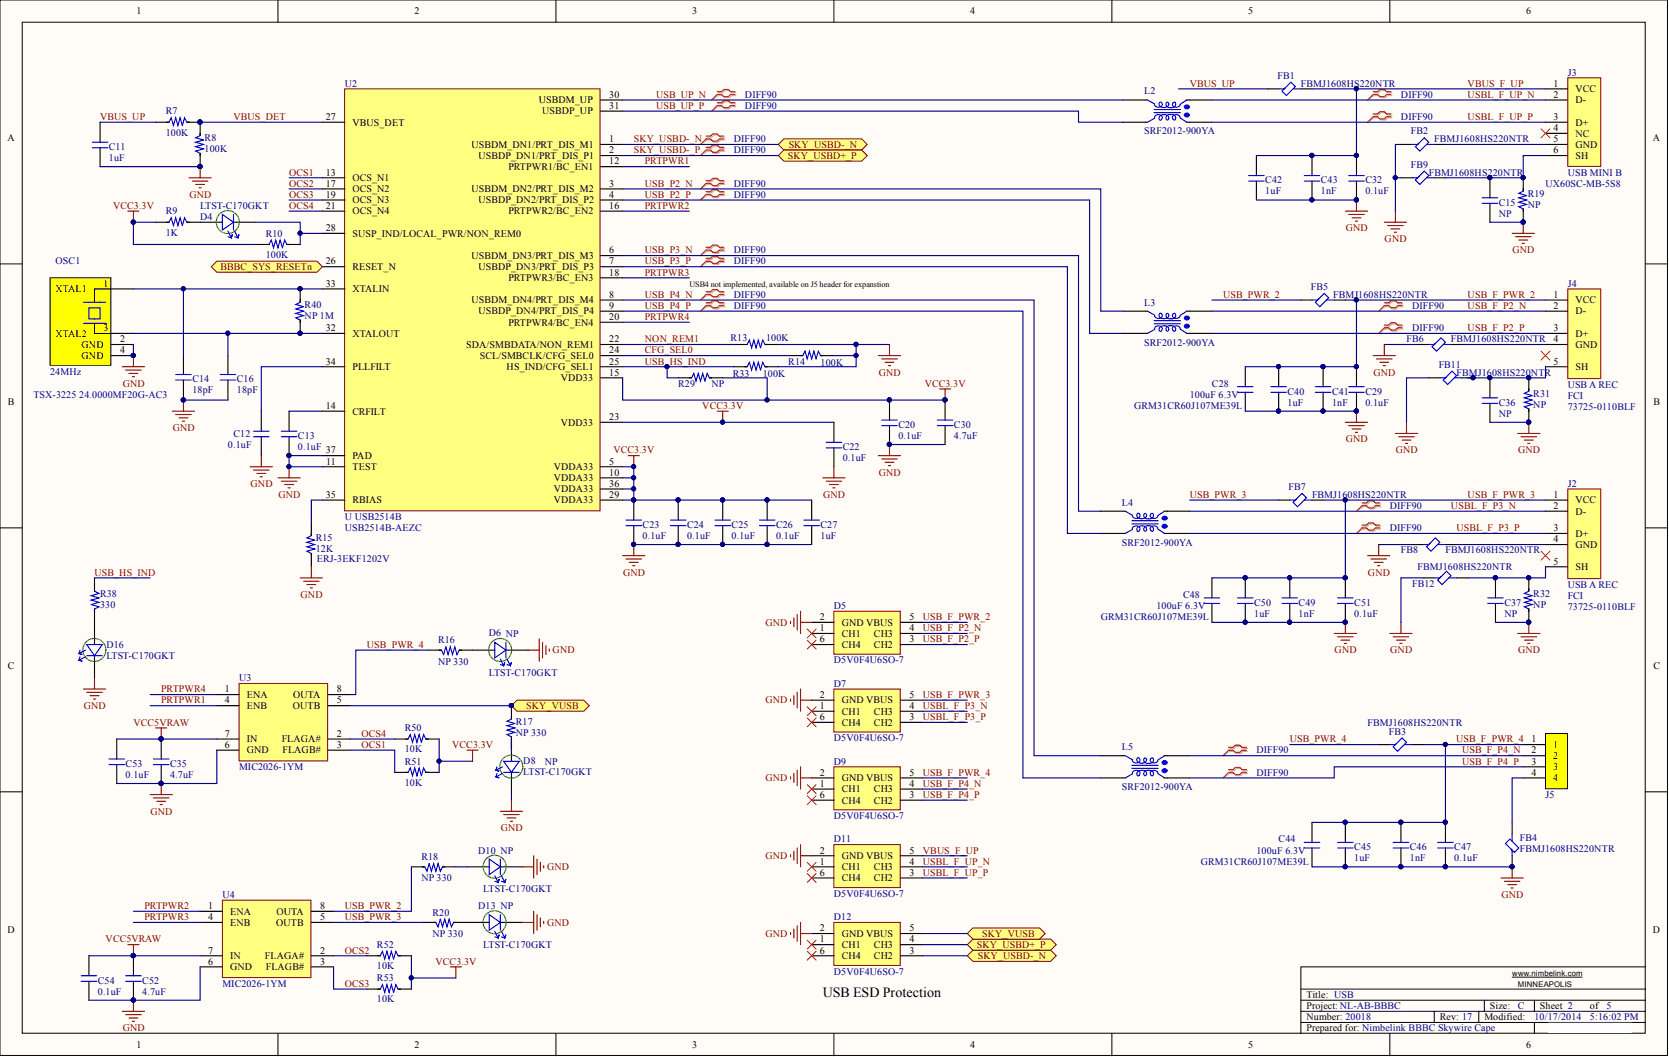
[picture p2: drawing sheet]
<svg xmlns="http://www.w3.org/2000/svg" width="381mm" height="241mm" viewBox="0 0 381 241" stroke-linecap="round" stroke-linejoin="round" font-family="sans-serif">
<defs><g id="words">
<text font-size="3.2" x="187.8" y="227.7">USB ESD Protection</text>
<g font-size="2.3">
<text x="31.1" y="3.3">1</text>
<text x="94.6" y="3.3">2</text>
<text x="158" y="3.3">3</text>
<text x="221.5" y="3.3">4</text>
<text x="285" y="3.3">5</text>
<text x="348.4" y="3.3">6</text>
<text x="123" y="23.6">USBDM_UP</text>
<text x="139.1" y="22.3">30</text>
<text x="354.7" y="19.8">1</text>
<text x="354.7" y="22.3">2</text>
<text x="359.7" y="21.1">VCC</text>
<text x="359.7" y="23.6">D-</text>
<text x="74.4" y="27.4">27</text>
<text x="80.5" y="28.7">VBUS_DET</text>
<text x="123.8" y="26.1">USBDP_UP</text>
<text x="139.1" y="24.9">31</text>
<text x="354.7" y="27.4">3</text>
<text x="354.7" y="29.9">4</text>
<text x="359.7" y="28.7">D+</text>
<text x="1.7" y="32.1">A</text>
<text x="107.6" y="33.7">USBDM_DN1/PRT_DIS_M1</text>
<text x="139.1" y="32.5">1</text>
<text x="139.1" y="35">2</text>
<text x="354.7" y="32.5">5</text>
<text x="354.7" y="35">6</text>
<text x="359.7" y="33.7">GND</text>
<text x="359.7" y="31.2">NC</text>
<text x="377.3" y="32.1">A</text>
<text x="74.4" y="40.1">13</text>
<text x="80.5" y="41.3">OCS_N1</text>
<text x="109.2" y="36.3">USBDP_DN1/PRT_DIS_P1</text>
<text x="116.1" y="38.8">PRTPWR1/BC_EN1</text>
<text x="139.1" y="37.5">12</text>
<text x="359.7" y="36.3">SH</text>
<text x="74.4" y="45.2">19</text>
<text x="74.4" y="47.7">21</text>
<text x="74.4" y="42.6">17</text>
<text x="80.5" y="46.4">OCS_N3</text>
<text x="80.5" y="43.9">OCS_N2</text>
<text x="107.6" y="43.9">USBDM_DN2/PRT_DIS_M2</text>
<text x="109.2" y="46.4">USBDP_DN2/PRT_DIS_P2</text>
<text x="139.1" y="42.6">3</text>
<text x="139.1" y="45.2">4</text>
<text x="139.1" y="47.7">16</text>
<text x="74.4" y="52.8">28</text>
<text x="80.5" y="49">OCS_N4</text>
<text x="116.1" y="49">PRTPWR2/BC_EN2</text>
<text x="80.5" y="54">SUSP_IND/LOCAL_PWR/NON_REM0</text>
<text x="107.6" y="59.1">USBDM_DN3/PRT_DIS_M3</text>
<text x="139.1" y="57.8">6</text>
<text x="23.6" y="65.5">1</text>
<text x="74.4" y="60.4">26</text>
<text x="74.4" y="65.5">33</text>
<text x="80.5" y="61.6">RESET_N</text>
<text x="109.2" y="61.6">USBDP_DN3/PRT_DIS_P3</text>
<text x="116.1" y="64.2">PRTPWR3/BC_EN3</text>
<text x="139.1" y="60.4">7</text>
<text x="139.1" y="62.9">18</text>
<text x="12.7" y="66.7">XTAL1</text>
<text x="80.5" y="66.7">XTALIN</text>
<text x="107.6" y="69.3">USBDM_DN4/PRT_DIS_M4</text>
<text x="109.2" y="71.8">USBDP_DN4/PRT_DIS_P4</text>
<text x="139.1" y="70.5">9</text>
<text x="139.1" y="68">8</text>
<text x="354.7" y="68">1</text>
<text x="354.7" y="70.5">2</text>
<text x="359.7" y="69.3">VCC</text>
<text x="359.7" y="71.8">D-</text>
<text x="12.7" y="76.9">XTAL2</text>
<text x="23.6" y="75.6">3</text>
<text x="74.4" y="75.6">32</text>
<text x="80.5" y="76.9">XTALOUT</text>
<text x="116.1" y="74.3">PRTPWR4/BC_EN4</text>
<text x="139.1" y="73.1">20</text>
<text x="354.7" y="75.6">3</text>
<text x="359.7" y="76.9">D+</text>
<text x="18.6" y="79.4">GND</text>
<text x="18.6" y="81.9">GND</text>
<text x="27.4" y="78.1">2</text>
<text x="27.4" y="80.7">4</text>
<text x="74.4" y="83.2">34</text>
<text x="106.4" y="79.4">SDA/SMBDATA/NON_REM1</text>
<text x="109.6" y="81.9">SCL/SMBCLK/CFG_SEL0</text>
<text x="139.1" y="78.1">22</text>
<text x="139.1" y="80.7">24</text>
<text x="139.1" y="83.2">25</text>
<text x="354.7" y="78.1">4</text>
<text x="354.7" y="83.2">5</text>
<text x="359.7" y="79.4">GND</text>
<text x="80.5" y="84.5">PLLFILT</text>
<text x="115.7" y="84.5">HS_IND/CFG_SEL1</text>
<text x="128" y="87">VDD33</text>
<text x="139.1" y="85.7">15</text>
<text x="359.7" y="84.5">SH</text>
<text x="1.8" y="92.4">B</text>
<text x="74.4" y="93.4">14</text>
<text x="80.5" y="94.6">CRFILT</text>
<text x="139.1" y="95.9">23</text>
<text x="377.4" y="92.4">B</text>
<text x="128" y="97.2">VDD33</text>
<text x="74.4" y="103.5">37</text>
<text x="74.5" y="106">11</text>
<text x="80.5" y="107.3">TEST</text>
<text x="80.5" y="104.8">PAD</text>
<text x="126.4" y="107.3">VDDA33</text>
<text x="139.1" y="106">5</text>
<text x="74.4" y="113.7">35</text>
<text x="126.4" y="112.4">VDDA33</text>
<text x="126.4" y="109.9">VDDA33</text>
<text x="139.1" y="113.7">29</text>
<text x="139.1" y="111.1">36</text>
<text x="139.1" y="108.6">10</text>
<text x="354.7" y="113.7">1</text>
<text x="80.5" y="114.9">RBIAS</text>
<text x="126.4" y="114.9">VDDA33</text>
<text x="354.7" y="116.2">2</text>
<text x="359.7" y="114.9">VCC</text>
<text x="359.7" y="117.5">D-</text>
<text x="354.7" y="121.3">3</text>
<text x="354.7" y="123.8">4</text>
<text x="359.7" y="122.5">D+</text>
<text x="359.7" y="125.1">GND</text>
<text x="354.7" y="128.9">5</text>
<text x="359.7" y="130.1">SH</text>
<text x="187.1" y="141.6">2</text>
<text x="192.1" y="142.8">GND VBUS</text>
<text x="207.6" y="141.6">5</text>
<text x="187.1" y="144.1">1</text>
<text x="187.1" y="146.6">6</text>
<text x="192.1" y="145.4">CH1</text>
<text x="192.1" y="147.9">CH4</text>
<text x="199.5" y="145.4">CH3</text>
<text x="199.5" y="147.9">CH2</text>
<text x="207.6" y="144.1">4</text>
<text x="207.6" y="146.6">3</text>
<text x="1.8" y="152.6">C</text>
<text x="377.4" y="152.6">C</text>
<text x="51.4" y="158.1">1</text>
<text x="51.4" y="160.6">4</text>
<text x="56.3" y="159.3">ENA</text>
<text x="56.3" y="161.9">ENB</text>
<text x="66.8" y="161.9">OUTB</text>
<text x="66.9" y="159.3">OUTA</text>
<text x="76.9" y="158.1">8</text>
<text x="76.9" y="160.6">5</text>
<text x="187.1" y="159.3">2</text>
<text x="187.1" y="161.9">1</text>
<text x="192.1" y="160.6">GND VBUS</text>
<text x="207.6" y="159.3">5</text>
<text x="207.6" y="161.9">4</text>
<text x="187.1" y="164.4">6</text>
<text x="192.1" y="163.1">CH1</text>
<text x="192.1" y="165.7">CH4</text>
<text x="199.5" y="163.1">CH3</text>
<text x="199.5" y="165.7">CH2</text>
<text x="207.6" y="164.4">3</text>
<text x="51.4" y="168.2">7</text>
<text x="51.4" y="170.7">6</text>
<text x="56.3" y="169.5">IN</text>
<text x="56.3" y="172">GND</text>
<text x="64.3" y="169.5">FLAGA#</text>
<text x="64.5" y="172">FLAGB#</text>
<text x="76.9" y="168.2">2</text>
<text x="76.9" y="170.7">3</text>
<text x="349.6" y="169.5">1</text>
<text x="349.6" y="172">2</text>
<text x="354.6" y="170.7">1</text>
<text x="354.6" y="173.3">2</text>
<text x="187.1" y="177.1">2</text>
<text x="187.1" y="179.6">1</text>
<text x="192.1" y="178.4">GND VBUS</text>
<text x="207.6" y="177.1">5</text>
<text x="207.6" y="179.6">4</text>
<text x="349.6" y="174.5">3</text>
<text x="349.6" y="177.1">4</text>
<text x="354.6" y="175.8">3</text>
<text x="354.6" y="178.4">4</text>
<text x="187.1" y="182.2">6</text>
<text x="192.1" y="180.9">CH1</text>
<text x="192.1" y="183.4">CH4</text>
<text x="199.5" y="180.9">CH3</text>
<text x="199.5" y="183.4">CH2</text>
<text x="207.6" y="182.2">3</text>
<text x="187.1" y="194.8">2</text>
<text x="187.1" y="197.4">1</text>
<text x="192.1" y="196.1">GND VBUS</text>
<text x="207.6" y="194.8">5</text>
<text x="207.6" y="197.4">4</text>
<text x="187.1" y="199.9">6</text>
<text x="192.1" y="198.7">CH1</text>
<text x="192.1" y="201.2">CH4</text>
<text x="199.5" y="198.7">CH3</text>
<text x="199.5" y="201.2">CH2</text>
<text x="207.6" y="199.9">3</text>
<text x="47.5" y="207.5">1</text>
<text x="52.5" y="208.8">ENA</text>
<text x="63.1" y="208.8">OUTA</text>
<text x="73.1" y="207.5">8</text>
<text x="1.7" y="212.9">D</text>
<text x="47.5" y="210.1">4</text>
<text x="52.5" y="211.3">ENB</text>
<text x="63" y="211.3">OUTB</text>
<text x="73.1" y="210.1">5</text>
<text x="187.1" y="212.6">2</text>
<text x="187.1" y="215.1">1</text>
<text x="192.1" y="213.9">GND VBUS</text>
<text x="207.6" y="212.6">5</text>
<text x="207.6" y="215.1">4</text>
<text x="377.3" y="212.9">D</text>
<text x="47.5" y="217.7">7</text>
<text x="47.5" y="220.2">6</text>
<text x="52.5" y="218.9">IN</text>
<text x="52.5" y="221.5">GND</text>
<text x="60.5" y="218.9">FLAGA#</text>
<text x="60.7" y="221.5">FLAGB#</text>
<text x="73.1" y="217.7">2</text>
<text x="73.1" y="220.2">3</text>
<text x="187.1" y="217.7">6</text>
<text x="192.1" y="216.4">CH1</text>
<text x="192.1" y="218.9">CH4</text>
<text x="199.5" y="216.4">CH3</text>
<text x="199.5" y="218.9">CH2</text>
<text x="207.6" y="217.7">3</text>
<text x="298.2" y="227.8">Title: USB</text>
<text x="298.2" y="232.9">Number: 20018</text>
<text x="298.2" y="230.4">Project: NL-AB-BBBC</text>
<text x="328.7" y="232.9">Rev: 17</text>
<text x="338.8" y="232.9">Modified:</text>
<text x="340.1" y="230.4">Size:</text>
<text x="351.5" y="230.4">Sheet 2</text>
<text x="363" y="230.4">of</text>
<text x="31.1" y="239.2">1</text>
<text x="94.6" y="239.2">2</text>
<text x="158" y="239.2">3</text>
<text x="221.5" y="239.2">4</text>
<text x="285" y="239.2">5</text>
<text x="298.2" y="235.4">Prepared for: Nimbelink BBBC Skywire Cape</text>
<text x="348.4" y="239.2">6</text>
</g>
<g font-size="2.3" fill="#000080">
<text x="357.9" y="17.2">J3</text>
<text x="78.7" y="19.8">U2</text>
<text x="170.1" y="22.3">DIFF90</text>
<text x="261.2" y="21.6">L2</text>
<text x="291.6" y="18">FB1</text>
<text x="297" y="19.8">FBMJ1608HS220NTR</text>
<text x="319.8" y="22.3">DIFF90</text>
<text x="37.8" y="26.1">R7</text>
<text x="170.1" y="24.9">DIFF90</text>
<text x="319.8" y="27.4">DIFF90</text>
<text x="24.9" y="34.2">C11</text>
<text x="37.8" y="30.9">100K</text>
<text x="46.7" y="32.2">R8</text>
<text x="46.7" y="34.8">100K</text>
<text x="167.5" y="32.5">DIFF90</text>
<text x="167.5" y="35">DIFF90</text>
<text x="261.2" y="30.7">SRF2012-900YA</text>
<text x="322.1" y="30.7">FB2</text>
<text x="327.4" y="32.5">FBMJ1608HS220NTR</text>
<text x="24.9" y="36.8">1uF</text>
<text x="288.8" y="41.9">C42</text>
<text x="301.5" y="41.9">C43</text>
<text x="311.7" y="41.9">C32</text>
<text x="322.1" y="38.3">FB9</text>
<text x="326.2" y="40.1">FBMJ1608HS220NTR</text>
<text x="357.9" y="40.1">USB MINI B</text>
<text x="45.7" y="47.7">LTST-C170GKT</text>
<text x="167.5" y="42.6">DIFF90</text>
<text x="167.5" y="45.2">DIFF90</text>
<text x="288.8" y="44.4">1uF</text>
<text x="301.5" y="44.4">1nF</text>
<text x="311.7" y="44.4">0.1uF</text>
<text x="342.1" y="46.9">C15</text>
<text x="348.7" y="44.9">R19</text>
<text x="348.7" y="47.4">NP</text>
<text x="352.8" y="42.6">UX60SC-MB-5S8</text>
<text x="37.8" y="49">R9</text>
<text x="37.8" y="53.8">1K</text>
<text x="45.7" y="50.2">D4</text>
<text x="342.1" y="49.5">NP</text>
<text x="60.7" y="54">R10</text>
<text x="60.7" y="58.9">100K</text>
<text x="167.5" y="57.8">DIFF90</text>
<text x="12.7" y="60.4">OSC1</text>
<text x="167.5" y="60.4">DIFF90</text>
<text x="357.9" y="65.5">J4</text>
<text x="69.5" y="70.3">R40</text>
<text x="167.5" y="68">DIFF90</text>
<text x="167.5" y="70.5">DIFF90</text>
<text x="261.2" y="69.8">L3</text>
<text x="299.3" y="66.2">FB5</text>
<text x="304.3" y="68">FBMJ1608HS220NTR</text>
<text x="322.3" y="70.5">DIFF90</text>
<text x="69.5" y="72.8">NP 1M</text>
<text x="166.8" y="77.9">R13</text>
<text x="174.9" y="77.9">100K</text>
<text x="322.3" y="75.6">DIFF90</text>
<text x="180" y="83.2">R14</text>
<text x="187.3" y="83.5">100K</text>
<text x="261.2" y="78.9">SRF2012-900YA</text>
<text x="321.1" y="78.1">FB6</text>
<text x="328.4" y="84">FB11</text>
<text x="331.2" y="78.1">FBMJ1608HS220NTR</text>
<text x="11.4" y="85.5">24MHz</text>
<text x="43.9" y="87.3">C14</text>
<text x="43.9" y="89.8">18pF</text>
<text x="54.1" y="87.3">C16</text>
<text x="54.1" y="89.8">18pF</text>
<text x="154.8" y="88.3">R29</text>
<text x="162.4" y="88.3">NP</text>
<text x="167.3" y="86">R33</text>
<text x="174.1" y="86">100K</text>
<text x="276.7" y="88.3">C28</text>
<text x="332.5" y="85.7">FBMJ1608HS220NTR</text>
<text x="357.9" y="88.5">USB A REC</text>
<text x="7.6" y="90.8">TSX-3225</text>
<text x="18.1" y="90.8">24.0000MF20G-AC3</text>
<text x="258.9" y="93.4">GRM31CR60J107ME39L</text>
<text x="271.6" y="90.8">100uF 6.3V</text>
<text x="293.9" y="90.1">C40</text>
<text x="293.9" y="92.6">1uF</text>
<text x="304.1" y="90.1">C41</text>
<text x="304.1" y="92.6">1nF</text>
<text x="311.7" y="90.1">C29</text>
<text x="311.7" y="92.6">0.1uF</text>
<text x="342.1" y="92.6">C36</text>
<text x="342.1" y="95.1">NP</text>
<text x="350" y="90.6">R31</text>
<text x="350" y="93.1">NP</text>
<text x="357.9" y="91.1">FCI</text>
<text x="357.9" y="93.6">73725-0110BLF</text>
<text x="53.3" y="99.7">C12</text>
<text x="68" y="100.2">C13</text>
<text x="205.1" y="97.7">C20</text>
<text x="205.1" y="100.2">0.1uF</text>
<text x="217.8" y="97.7">C30</text>
<text x="217.8" y="100.2">4.7uF</text>
<text x="52" y="102.2">0.1uF</text>
<text x="68" y="102.7">0.1uF</text>
<text x="192.4" y="102.7">C22</text>
<text x="192.4" y="105.3">0.1uF</text>
<text x="294.2" y="111.9">FB7</text>
<text x="299.5" y="113.7">FBMJ1608HS220NTR</text>
<text x="357.9" y="111.1">J2</text>
<text x="78.7" y="118.7">U USB2514B</text>
<text x="256.1" y="115.4">L4</text>
<text x="317.3" y="116.2">DIFF90</text>
<text x="72.1" y="123.6">R15</text>
<text x="78.7" y="121.3">USB2514B-AEZC</text>
<text x="146.7" y="120.5">C23</text>
<text x="146.7" y="123">0.1uF</text>
<text x="156.9" y="120.5">C24</text>
<text x="156.9" y="123">0.1uF</text>
<text x="167" y="120.5">C25</text>
<text x="167" y="123">0.1uF</text>
<text x="177.2" y="120.5">C26</text>
<text x="177.2" y="123">0.1uF</text>
<text x="187.3" y="120.5">C27</text>
<text x="187.3" y="123">1uF</text>
<text x="256.1" y="124.6">SRF2012-900YA</text>
<text x="317.3" y="121.3">DIFF90</text>
<text x="72.1" y="126.1">12K</text>
<text x="72.3" y="128.4">ERJ-3EKF1202V</text>
<text x="319.8" y="126.3">FB8</text>
<text x="323.6" y="130.1">FBMJ1608HS220NTR</text>
<text x="330" y="126.3">FBMJ1608HS220NTR</text>
<text x="22.8" y="136.2">R38</text>
<text x="270.1" y="136.5">C48</text>
<text x="322.3" y="134">FB12</text>
<text x="350" y="136.2">R32</text>
<text x="357.9" y="136.7">FCI</text>
<text x="357.9" y="134.2">USB A REC</text>
<text x="22.8" y="138.8">330</text>
<text x="190.4" y="139">D5</text>
<text x="251.3" y="141.6">GRM31CR60J107ME39L</text>
<text x="264" y="139">100uF 6.3V</text>
<text x="286.3" y="138.3">C50</text>
<text x="286.3" y="140.8">1uF</text>
<text x="296.5" y="138.3">C49</text>
<text x="296.5" y="140.8">1nF</text>
<text x="309.1" y="138.3">C51</text>
<text x="309.1" y="140.8">0.1uF</text>
<text x="343.4" y="138.3">C37</text>
<text x="343.4" y="140.8">NP</text>
<text x="350" y="138.8">NP</text>
<text x="357.9" y="139.3">73725-0110BLF</text>
<text x="24.3" y="147.8">D16</text>
<text x="100" y="146.9">R16</text>
<text x="111.6" y="145.3">D6 NP</text>
<text x="24.3" y="150.4">LTST-C170GKT</text>
<text x="54.6" y="155.5">U3</text>
<text x="100" y="151.7">NP 330</text>
<text x="111.6" y="154.3">LTST-C170GKT</text>
<text x="190.4" y="151.5">D5V0F4U6SO-7</text>
<text x="190.4" y="156.8">D7</text>
<text x="92.4" y="166.9">R50</text>
<text x="117.8" y="165.4">R17</text>
<text x="117.8" y="168">NP 330</text>
<text x="312.2" y="165.7">FBMJ1608HS220NTR</text>
<text x="317" y="167.7">FB3</text>
<text x="92.4" y="171.8">10K</text>
<text x="190.4" y="169.2">D5V0F4U6SO-7</text>
<text x="256.1" y="171.3">L5</text>
<text x="286.8" y="172">DIFF90</text>
<text x="28.7" y="175.1">C53</text>
<text x="28.7" y="177.6">0.1uF</text>
<text x="38.8" y="175.1">C35</text>
<text x="38.8" y="177.6">4.7uF</text>
<text x="54.6" y="175.8">MIC2026-1YM</text>
<text x="92.4" y="174.5">R51</text>
<text x="92.4" y="179.4">10K</text>
<text x="119.5" y="177">LTST-C170GKT</text>
<text x="119.5" y="174.5">D8</text>
<text x="124.4" y="174.5">NP</text>
<text x="190.4" y="174.5">D9</text>
<text x="286.8" y="177.1">DIFF90</text>
<text x="256.1" y="180.4">SRF2012-900YA</text>
<text x="352.8" y="182.2">J5</text>
<text x="190.4" y="187">D5V0F4U6SO-7</text>
<text x="96.2" y="196.4">R18</text>
<text x="109.1" y="194.8">D10 NP</text>
<text x="190.4" y="192.3">D11</text>
<text x="274.1" y="197.4">GRM31CR60J107ME39L</text>
<text x="286.8" y="194.8">100uF 6.3V</text>
<text x="291.9" y="192.3">C44</text>
<text x="309.1" y="194.1">C45</text>
<text x="309.1" y="196.6">1uF</text>
<text x="321.8" y="194.1">C46</text>
<text x="321.8" y="196.6">1nF</text>
<text x="332" y="194.1">C47</text>
<text x="332" y="196.6">0.1uF</text>
<text x="347" y="194.6">FBMJ1608HS220NTR</text>
<text x="347" y="192.1">FB4</text>
<text x="96.2" y="201.2">NP 330</text>
<text x="110.3" y="203.7">LTST-C170GKT</text>
<text x="50.8" y="205">U4</text>
<text x="98.7" y="209.1">R20</text>
<text x="109.1" y="207.5">D13 NP</text>
<text x="190.4" y="204.7">D5V0F4U6SO-7</text>
<text x="98.7" y="213.9">NP 330</text>
<text x="190.4" y="210.1">D12</text>
<text x="86" y="216.4">R52</text>
<text x="86" y="221.2">10K</text>
<text x="110.3" y="216.4">LTST-C170GKT</text>
<text x="22.3" y="224.5">C54</text>
<text x="22.3" y="227.1">0.1uF</text>
<text x="32.5" y="224.5">C52</text>
<text x="32.5" y="227.1">4.7uF</text>
<text x="50.8" y="225.3">MIC2026-1YM</text>
<text x="86" y="224">R53</text>
<text x="190.4" y="222.5">D5V0F4U6SO-7</text>
<text x="86" y="228.8">10K</text>
<text x="346.5" y="230.4">C</text>
<text x="350.3" y="232.9">10/17/2014</text>
<text x="363" y="232.9">5:16:02 PM</text>
<text x="366.8" y="230.4">5</text>
</g>
<g font-size="2.3" fill="#800000">
<text x="149.8" y="22.3">USB_UP_N</text>
<text x="271.6" y="19.8">VBUS_UP</text>
<text x="335" y="22.3">USBL_F_UP_N</text>
<text x="335" y="19.8">VBUS_F_UP</text>
<text x="22.8" y="27.4">VBUS_UP</text>
<text x="53.3" y="27.4">VBUS_DET</text>
<text x="149.8" y="24.9">USB_UP_P</text>
<text x="335" y="27.4">USBL_F_UP_P</text>
<text x="144.7" y="32.5">SKY_USBD-_N</text>
<text x="144.7" y="35">SKY_USBD-_P</text>
<text x="180" y="33.7">SKY_USBD-_N</text>
<text x="66" y="40.1">OCS1</text>
<text x="147.2" y="37.5">PRTPWR1</text>
<text x="179.9" y="36.3">SKY_USBD+_P</text>
<text x="25.8" y="47.7">VCC3.3V</text>
<text x="43.2" y="45.2">GND</text>
<text x="66" y="42.6">OCS2</text>
<text x="66" y="45.2">OCS3</text>
<text x="66" y="47.7">OCS4</text>
<text x="147.2" y="47.7">PRTPWR2</text>
<text x="147.2" y="45.2">USB_P2_P</text>
<text x="147.2" y="42.6">USB_P2_N</text>
<text x="307.2" y="52.8">GND</text>
<text x="147.2" y="57.8">USB_P3_N</text>
<text x="316.1" y="55.3">GND</text>
<text x="345.3" y="57.8">GND</text>
<text x="50.3" y="61.6">BBBC_SYS_RESETn</text>
<text x="147.2" y="62.9">PRTPWR3</text>
<text x="147.2" y="60.4">USB_P3_P</text>
<text x="147.2" y="70.5">USB_P4_P</text>
<text x="147.2" y="68">USB_P4_N</text>
<text x="279.2" y="68">USB_PWR_2</text>
<text x="335" y="70.5">USB_F_P2_N</text>
<text x="335" y="68">USB_F_PWR_2</text>
<text x="147.2" y="73.1">PRTPWR4</text>
<text x="335" y="75.6">USB_F_P2_P</text>
<text x="147.2" y="80.7">CFG_SEL0</text>
<text x="147.2" y="78.1">NON_REM1</text>
<text x="147.2" y="83.2">USB_HS_IND</text>
<text x="28" y="88.3">GND</text>
<text x="200.6" y="85.7">GND</text>
<text x="211.1" y="88.3">VCC3.3V</text>
<text x="313.5" y="85.7">GND</text>
<text x="160.3" y="93.4">VCC3.3V</text>
<text x="39.4" y="98.4">GND</text>
<text x="307.2" y="101">GND</text>
<text x="140" y="103.5">VCC3.3V</text>
<text x="318.6" y="103.5">GND</text>
<text x="346.5" y="103.5">GND</text>
<text x="57.2" y="111.1">GND</text>
<text x="63.5" y="113.7">GND</text>
<text x="187.9" y="113.7">GND</text>
<text x="200.6" y="108.6">GND</text>
<text x="271.6" y="113.7">USB_PWR_3</text>
<text x="335" y="113.7">USB_F_PWR_3</text>
<text x="331.2" y="116.2">USBL_F_P3_N</text>
<text x="332.5" y="121.3">USBL_F_P3_P</text>
<text x="21.6" y="131.4">USB_HS_IND</text>
<text x="142.2" y="131.4">GND</text>
<text x="312.3" y="131.4">GND</text>
<text x="68.6" y="136.5">GND</text>
<text x="174.7" y="142.8">GND</text>
<text x="210.7" y="141.6">USB_F_PWR_2</text>
<text x="83.8" y="147.9">USB_PWR_4</text>
<text x="126.1" y="149.2">GND</text>
<text x="210.7" y="146.6">USB_F_P2_P</text>
<text x="210.7" y="144.1">USB_F_P2_N</text>
<text x="304.7" y="149.2">GND</text>
<text x="317.4" y="149.2">GND</text>
<text x="346.5" y="149.2">GND</text>
<text x="19.1" y="161.9">GND</text>
<text x="36.8" y="160.6">PRTPWR1</text>
<text x="36.8" y="158.1">PRTPWR4</text>
<text x="120.1" y="161.9">SKY_VUSB</text>
<text x="174.7" y="160.6">GND</text>
<text x="210.7" y="161.9">USBL_F_P3_N</text>
<text x="210.7" y="159.3">USB_F_PWR_3</text>
<text x="30.5" y="165.7">VCC5VRAW</text>
<text x="210.7" y="164.4">USBL_F_P3_P</text>
<text x="82.5" y="170.7">OCS1</text>
<text x="82.5" y="168.2">OCS4</text>
<text x="103.2" y="170.7">VCC3.3V</text>
<text x="294.4" y="169.5">USB_PWR_4</text>
<text x="332.4" y="169.5">USB_F_PWR_4</text>
<text x="333.8" y="172">USB_F_P4_N</text>
<text x="174.7" y="178.4">GND</text>
<text x="210.7" y="177.1">USB_F_PWR_4</text>
<text x="210.7" y="179.6">USB_F_P4_N</text>
<text x="333.8" y="174.5">USB_F_P4_P</text>
<text x="34.3" y="186">GND</text>
<text x="210.7" y="182.2">USB_F_P4_P</text>
<text x="114.3" y="189.8">GND</text>
<text x="174.7" y="196.1">GND</text>
<text x="210.7" y="194.8">VBUS_F_UP</text>
<text x="210.7" y="197.4">USBL_F_UP_N</text>
<text x="124.9" y="198.7">GND</text>
<text x="210.7" y="199.9">USBL_F_UP_P</text>
<text x="33" y="207.5">PRTPWR2</text>
<text x="78.7" y="207.5">USB_PWR_2</text>
<text x="342.7" y="205">GND</text>
<text x="24.1" y="215.1">VCC5VRAW</text>
<text x="33" y="210.1">PRTPWR3</text>
<text x="78.7" y="210.1">USB_PWR_3</text>
<text x="124.9" y="211.3">GND</text>
<text x="174.7" y="213.9">GND</text>
<text x="224.2" y="213.9">SKY_VUSB</text>
<text x="78.7" y="217.7">OCS2</text>
<text x="99.4" y="220.2">VCC3.3V</text>
<text x="223" y="216.4">SKY_USBD+_P</text>
<text x="223.2" y="218.9">SKY_USBD-_N</text>
<text x="78.7" y="225.3">OCS3</text>
<text x="28" y="235.4">GND</text>
</g>
<text font-size="1.9" x="157.4" y="65.5">USB4 not implemented, available on J5 header for expanstion</text>
<g font-size="1.8">
<text x="345.2" y="222.8">www.nimbelink.com</text>
<text x="346.5" y="225.4">MINNEAPOLIS</text>
</g>
</g></defs>
<g fill="#fffcf8" stroke="#000" stroke-width=".23">
<path d="M0 0h380.7v240.9h-380.7z"/>
<path d="M5.1 5.1h370.5v230.8h-370.5z"/>
</g>
<g fill="none" stroke="#000" stroke-width=".23">
<path d="M63.5 0v5.1M126.9 0v5.1M190.4 0v5.1M253.8 0v5.1M317.3 0v5.1M0 60.3h5.1M375.7 60.3h5M0 120.5h5.1M375.7 120.5h5M0 180.8h5.1M375.7 180.8h5M63.5 235.9v5.1"/>
<path d="M126.9 235.9v5.1M190.4 235.9v5.1M253.8 235.9v5.1M297 225.8h78.7M297 230.9h78.7M297 233.4h78.7M297 228.3h78.7M317.3 235.9v5.1M327.4 230.9v2.5M337.6 230.9v2.5M338.8 228.3v2.6M345.2 223.1h16"/>
<path d="M350.3 228.3v2.6M350.3 233.4v2.5M375.7 220.7h-78.7v15.2"/>
</g>
<path d="M78.7 20.3h58.3v96.3h-58.3z" fill="#ffff80" stroke="#800000" stroke-width=".23"/>
<g fill="none" stroke="#000" stroke-width=".25">
<path d="M22.8 27.9v4.6M22.8 33.7v4.4M35.5 27.9h3.1M42.6 27.9h3.1v3M45.7 35v3.1M73.6 27.9h5.1M137.1 33h5M137.1 35.5h5M137.1 22.8h5M137.1 25.4h5M137.1 38.1h5M35.5 50.7h3.1"/>
<path d="M42.6 50.7h3.1M58.4 55.8h3M65.5 55.8h3M73.6 43.1h5.1M73.6 45.7h5.1M73.6 48.2h5.1M73.6 53.3h5.1M73.6 40.6h5.1M137.1 43.1h5M137.1 45.7h5M137.1 58.3h5M137.1 48.2h5"/>
<path d="M73.6 60.9h5.1M73.6 76.1h5.1M73.6 66h5.1M137.1 60.9h5M137.1 71h5M137.1 68.5h5M137.1 73.6h5M137.1 78.6h5M137.1 63.4h5M73.6 83.7h5.1M73.6 93.9h5.1M137.1 96.4h5"/>
<path d="M137.1 81.2h5M137.1 83.7h5M137.1 86.3h5M190.4 96.4v4.6M203.1 91.3v4.6M203.1 97.2v4.3M73.6 106.6h5.1M73.6 114.2h5.1M73.6 104h5.1M137.1 106.6h5M137.1 114.2h5M137.1 111.6h5"/>
<path d="M137.1 109.1h5M144.7 114.2v4.5M154.8 114.2v4.5M165 114.2v4.5M175.1 114.2v4.5M185.3 114.2v4.5M190.4 102.2v4.4M144.7 120v4.3M154.8 120v4.3M165 120v4.3M175.1 120v4.3M185.3 120v4.3"/>
</g>
<g fill="none" stroke="#800000" stroke-width=".25">
<path d="M45.7 38.1v2.5M43.1 40.6h5.1M43.9 41.3h3.6M44.7 42.1h2M45.4 42.9h.5M163.7 93.9h2.6M165 93.9v2.5M214.5 88.8h2.5M215.7 88.8v2.5M57.1 106.6h5.1M57.9 107.3h3.5M58.6 108.1h2.1"/>
<path d="M59.4 108.8h.5M59.6 104v2.6M63.5 109.1h5M64.2 109.9h3.6M65 110.6h2M65.7 111.4h.5M66 106.6v2.5M143.4 104h2.5M144.7 104v2.6M187.8 109.1h5.1M188.6 109.9h3.5M189.3 110.6h2.1"/>
<path d="M190.1 111.4h.5M190.4 106.6v2.5M200.5 104h5.1M201.3 104.8h3.5M202 105.5h2.1M202.8 106.3h.5M203.1 101.5v2.5M142.1 126.9h5.1M142.9 127.6h3.6M143.7 128.4h2M144.4 129.1h.5M144.7 124.3v2.6"/>
</g>
<g fill="#000080" stroke="#000080" stroke-width=".23">
<circle cx="215.7" cy="91.3" r=".47"/>
<circle cx="164.9" cy="96.4" r=".47"/>
<circle cx="144.6" cy="106.5" r=".47"/>
<circle cx="144.6" cy="124.3" r=".47"/>
<circle cx="144.6" cy="114.1" r=".47"/>
<circle cx="154.8" cy="124.3" r=".47"/>
<circle cx="154.8" cy="114.1" r=".47"/>
<circle cx="164.9" cy="124.3" r=".47"/>
<circle cx="164.9" cy="114.1" r=".47"/>
<circle cx="175.1" cy="124.3" r=".47"/>
<circle cx="175.1" cy="114.1" r=".47"/>
<circle cx="203" cy="101.4" r=".47"/>
<circle cx="203" cy="91.3" r=".47"/>
<circle cx="66" cy="106.5" r=".47"/>
<circle cx="45.6" cy="27.9" r=".47"/>
<circle cx="45.6" cy="38" r=".47"/>
</g>
<g fill="none" stroke="#00f" stroke-width=".25">
<path d="M21.1 33.7h3.5M21.1 32.5h3.5M38.6 27.9l.5-1 .5 1.8 .5-1.8 .5 1.8 .5-1.8 .5 1.8 .5-1.8 .5 1h.3M45.7 30.7v.2l-1 .6 1.7 .5-1.7 .5 1.7 .5-1.7 .5 1.7 .5-1.7 .5 1 .5M38.6 50.7l.5-1 .5 1.8 .5-1.8 .5 1.8 .5-1.8 .5 1.8 .5-1.8 .5 1h.3M61.4 55.8l.5-1 .5 1.8 .5-1.8 .6 1.8 .5-1.8 .5 1.8 .5-1.8 .5 1h.2M201.3 97.2h3.5M201.3 95.9h3.5M142.9 118.7h3.6M153.1 118.7h3.5M163.2 118.7h3.6M173.4 118.7h3.5"/>
<path d="M183.5 118.7h3.6M188.6 102.2h3.5M188.6 101h3.5M142.9 120h3.6M153.1 120h3.5M163.2 120h3.6M173.4 120h3.5M183.5 120h3.6"/>
</g>
<path d="M38.1 27.9h.5M45.7 35v.5M38.1 50.7h.5M60.9 55.8h.5" fill="none" stroke="#000" stroke-width=".23"/>
<path d="M11.4 63.4h13.9v20h-13.9z" fill="#ff0" stroke="#000" stroke-width=".23"/>
<path d="M21.6 73.8v2.3h8.9M25.4 78.6h5.1M30.5 66h-8.9v3M25.4 81.2h5.1M71.1 119.2v3.1M71.1 126.3v3.1" fill="none" stroke="#000" stroke-width=".25"/>
<path d="M19 73.8h5.4M19 69h5.1M20.3 70.3h2.5v2.5h-2.5zM71.1 122v.3l-1 .5 1.7 .5-1.7 .5 1.7 .5-1.7 .5 1.7 .5-1.7 .5 1 .5" fill="none" stroke="#00f" stroke-width=".25"/>
<g fill="#000080" stroke="#000080" stroke-width=".23">
<circle cx="30.4" cy="81.1" r=".47"/>
<circle cx="41.8" cy="91.3" r=".47"/>
</g>
<path d="M39.3 93.9h5.1M40.1 94.6h3.6M40.9 95.4h2M41.6 96.2h.5M41.9 91.3v2.6M68.5 131.9h5.1M69.3 132.7h3.5M70.1 133.4h2M70.8 134.2h.5M71.1 129.4v2.5" fill="none" stroke="#800000" stroke-width=".25"/>
<path d="M71.1 126.3v.6" fill="none" stroke="#000" stroke-width=".23"/>
<path d="M54.6 156h20.2v17.7h-20.2z" fill="#ffff80" stroke="#800000" stroke-width=".23"/>
<path d="M49.5 158.6h5.1M74.9 158.6h5.1M49.5 161.1h5.1M49.5 168.7h5.1M49.5 171.3h5.1M74.9 161.1h5.1M74.9 168.7h5.1M74.9 171.3h5.1" fill="none" stroke="#000" stroke-width=".25"/>
<path d="M50.8 205.5h20.2v17.7h-20.2z" fill="#ffff80" stroke="#800000" stroke-width=".23"/>
<path d="M45.7 208h5.1M45.7 210.6h5.1M45.7 218.2h5.1M71.1 208h5M71.1 210.6h5M71.1 218.2h5M45.7 220.7h5.1M71.1 220.7h5" fill="none" stroke="#000" stroke-width=".25"/>
<path d="M357.9 111.6h7.5v20.5h-7.5z" fill="#ffff80" stroke="#800000" stroke-width=".23"/>
<path d="M352.8 114.2h5.1M352.8 116.7h5.1M352.8 121.8h5.1M352.8 124.3h5.1M352.8 129.4h5.1" fill="none" stroke="#000" stroke-width=".25"/>
<path d="M357.9 66h7.5v20.4h-7.5z" fill="#ffff80" stroke="#800000" stroke-width=".23"/>
<g fill="none" stroke="#000" stroke-width=".25">
<path d="M289.4 20.3h2.5M297 20.3h2.5M319.8 33h2.5M327.4 33h2.6M297 68.5h2.5M304.6 68.5h2.5M323.6 78.6h2.6M331.2 78.6h2.6M352.8 68.5h5.1M352.8 71h5.1M352.8 76.1h5.1M352.8 78.6h5.1"/>
<path d="M352.8 83.7h5.1M291.9 114.2h2.5M299.5 114.2h2.5M322.3 124.3h2.6M330 124.3h2.5"/>
</g>
<path d="M293.4 20l-.7 .8 1 1 2-2-1-1-1.5 1.5h-1.3M295.2 20.3h1.8M323.9 32.7l-.8 .8 1 1 2.1-2-1.1-1-1.5 1.5h-1.3M325.6 33h1.8M301 68.2l-.7 .8 1 1 2-2-1-1-1.5 1.5h-1.3M302.8 68.5h1.8M327.7 78.4l-.8 .8 1 1 2.1-2.1-1.1-1-1.5 1.5h-1.2M329.5 78.6h1.7M296 113.9l-.8 .8 1 1 2-2-1-1.1-1.5 1.6h-1.3M297.7 114.2h1.8M326.4 124.1l-.8 .7 1.1 1 2-2-1-1-1.5 1.5h-1.3M328.2 124.3h1.8" fill="none" stroke="#00f" stroke-width=".25"/>
<g fill="none" stroke="#d0a19e" stroke-width=".25">
<path d="M161.4 31.3h1l.6-.5h1l.5 .5h1M161.4 32h1l.6 .5h1l.5-.5h1M161.4 33.9h1l.6-.5h1l.5 .5h1M161.4 34.5h1l.6 .5h1l.5-.5h1M164 21.2h1l.5-.5h1l.5 .5h1M164 21.8h1l.5 .5h1l.5-.5h1M164 23.7h1l.5-.5h1l.5 .5h1M164 24.4h1l.5 .5h1l.5-.5h1M161.4 41.5h1l.6-.5h1l.5 .5h1M161.4 42.1h1l.6 .5h1l.5-.5h1M161.4 44h1l.6-.5h1l.5 .5h1M161.4 44.6h1l.6 .6h1l.5-.6h1"/>
<path d="M161.4 56.7h1l.6-.5h1l.5 .5h1M161.4 57.3h1l.6 .5h1l.5-.5h1M161.4 59.2h1l.6-.5h1l.5 .5h1M161.4 59.9h1l.6 .5h1l.5-.5h1M161.4 66.8h1l.6-.5h1l.5 .5h1M161.4 67.5h1l.6 .5h1l.5-.5h1M161.4 69.4h1l.6-.5h1l.5 .5h1M161.4 70h1l.6 .5h1l.5-.5h1"/>
</g>
<path d="M161.4 32l-1.5 1M161.4 34.5l-1.5 1M164 21.8l-1.6 1M164 24.4l-1.6 1M161.4 42.1l-1.5 1M161.4 44.6l-1.5 1.1M161.4 57.3l-1.5 1M161.4 59.9l-1.5 1M161.4 67.5l-1.5 1M161.4 70l-1.5 1" fill="none" stroke="#d0a19e" stroke-width=".23"/>
<g fill="none" stroke="#f00" stroke-width=".25">
<path d="M161.2 31.1h1l.5-.5h1l.5 .5h1M161.2 31.7h1l.5 .5h1l.5-.5h1M161.2 33.6h1l.5-.5h1l.5 .5h1M161.2 34.2h1l.5 .6h1l.5-.6h1M163.7 20.9h1l.5-.5h1.1l.5 .5h1M163.7 21.6h1l.5 .5h1.1l.5-.5h1M163.7 23.5h1l.5-.5h1.1l.5 .5h1M163.7 24.1h1l.5 .5h1.1l.5-.5h1M161.2 41.2h1l.5-.5h1l.5 .5h1M161.2 41.9h1l.5 .5h1l.5-.5h1M161.2 43.8h1l.5-.5h1l.5 .5h1M161.2 44.4h1l.5 .5h1l.5-.5h1"/>
<path d="M161.2 56.4h1l.5-.5h1l.5 .5h1M161.2 57.1h1l.5 .5h1l.5-.5h1M161.2 59h1l.5-.5h1l.5 .5h1M161.2 59.6h1l.5 .5h1l.5-.5h1M161.2 66.6h1l.5-.5h1l.5 .5h1M161.2 67.2h1l.5 .5h1l.5-.5h1M161.2 69.1h1l.5-.5h1l.5 .5h1M161.2 69.8h1l.5 .5h1l.5-.5h1"/>
</g>
<path d="M161.2 31.7l-1.3 1.3M161.2 34.2l-1.3 1.3M163.7 21.6l-1.3 1.2M163.7 24.1l-1.3 1.3M161.2 41.9l-1.3 1.2M161.2 44.4l-1.3 1.3M161.2 57.1l-1.3 1.2M161.2 59.6l-1.3 1.3M161.2 67.2l-1.3 1.3M161.2 69.8l-1.3 1.2" fill="none" stroke="#f00" stroke-width=".23"/>
<path d="M177.7 33l1.2-1.3h17.8l1.3 1.3-1.3 1.2h-17.8z" fill-rule="evenodd" fill="#ffff80" stroke="#800000" stroke-width=".23"/>
<g fill="none" stroke="#800000" stroke-width=".25">
<path d="M120.6 148.4h2.5M123.1 145.9v5.1M123.9 146.6v3.6M124.6 147.4v2M125.4 148.2v.5M36.8 178.9v2.5M34.3 181.4h5M35 182.2h3.6M35.8 182.9h2M36.5 183.7h.6M114.2 185.2h5.1M115 186h3.5"/>
<path d="M115.7 186.7h2.1M116.5 187.5h.5M116.8 182.7v2.5M119.3 197.9h2.5M121.8 195.4v5M122.6 196.1v3.6M123.4 196.9v2M124.1 197.6v.5M119.3 210.6h2.5M121.8 208v5.1M122.6 208.8v3.6M123.4 209.6v2"/>
<path d="M124.1 210.3v.5M27.9 230.9h5.1M28.7 231.6h3.5M29.4 232.4h2.1M30.2 233.2h.5M30.5 228.3v2.6"/>
</g>
<g fill="#000080" stroke="#000080" stroke-width=".23">
<circle cx="36.8" cy="178.8" r=".47"/>
<circle cx="30.4" cy="228.3" r=".47"/>
<circle cx="116.7" cy="161.1" r=".47"/>
</g>
<g fill="none" stroke="#000" stroke-width=".25">
<path d="M97.7 148.4h3.1M104.8 148.4h8.1M115.5 148.4h5.1M116.8 161.1v3M116.8 168.2v5.6M116.8 176.3v5.1M93.9 197.9h3.1M101 197.9h3.1M106.6 197.9h5.1M114.2 197.9h5.1M96.5 210.6h3M103.6 210.6h8.1"/>
<path d="M114.2 210.6h5.1"/>
</g>
<g fill="none" stroke="#00bf00" stroke-width=".25">
<circle cx="114.2" cy="148.4" r="2.63"/>
<circle cx="116.7" cy="175" r="2.63"/>
<circle cx="112.9" cy="197.9" r="2.63"/>
<circle cx="112.9" cy="210.5" r="2.63"/>
</g>
<g fill="none" stroke="#00f" stroke-width=".25">
<path d="M100.5 148.4h.3l.5 1 .5-1.7 .5 1.7 .5-1.7 .5 1.7 .5-1.7 .5 1.7 .5-1M112.9 146.6l2.6 1.8-2.6 1.8zM114.2 150.4l.8 1.6 .2-.8-.2 .8-.8-.3M115.5 146.6v3.6M115.7 150.4l.8 1.6 .3-.8-.3 .8-.8-.3M113.5 176.6l-.3 .7 .8 .3-.8-.3 1.5-.7M113.5 175.1l-.3 .7 .8 .3-.8-.3 1.5-.7M115 173.8h3.5l-1.7 2.5zM115 176.3h3.5M116.8 163.9v.2l-1.1 .6 1.8 .5-1.8 .5 1.8 .5-1.8 .5 1.8 .5-1.8 .5 1.1 .5M96.7 197.9h.3l.5 1 .5-1.8 .5 1.8 .5-1.8 .5 1.8 .5-1.8 .5 1.8 .5-1M111.7 196.1l2.5 1.8-2.5 1.8z"/>
<path d="M112.9 199.9l.8 1.5 .3-.7-.3 .7-.8-.2M114.2 196.1v3.6M114.5 199.9l.7 1.5 .3-.7-.3 .7-.7-.2M99.2 210.6h.3l.5 1 .5-1.8 .5 1.8 .5-1.8 .5 1.8 .5-1.8 .5 1.8 .6-1M111.7 208.8l2.5 1.8-2.5 1.8zM112.9 212.6l.8 1.5 .3-.7-.3 .7-.8-.2M114.2 208.8v3.6M114.5 212.6l.7 1.5 .3-.7-.3 .7-.7-.2"/>
</g>
<path d="M104.8 148.4h.5M116.8 168.2v.5M101 197.9h.5M103.6 210.6h.5" fill="none" stroke="#000" stroke-width=".23"/>
<path d="M116.8 161.1l1.2-1.3h15.3l1.2 1.3-1.2 1.3h-15.3z" fill-rule="evenodd" fill="#ffff80" stroke="#800000" stroke-width=".23"/>
<circle cx="116.7" cy="161.1" r=".47" fill="#000080" stroke="#000080" stroke-width=".23"/>
<path d="M177.7 35.5l1.2-1.3h17.8l1.3 1.3-1.3 1.3h-17.8z" fill-rule="evenodd" fill="#ffff80" stroke="#800000" stroke-width=".23"/>
<g fill="none" stroke="#800000" stroke-width=".25">
<path d="M316 78.6v2.6M307.1 96.4h5.1M307.9 97.2h3.5M308.6 97.9h2.1M309.4 98.7h.5M309.7 93.9v2.5M313.5 81.2h5M314.2 81.9h3.6M315 82.7h2M315.7 83.5h.6M312.2 126.9h5.1M313 127.6h3.5"/>
<path d="M313.7 128.4h2M314.5 129.1h.5M314.7 124.3v2.6M304.6 144.6h5.1M305.3 145.4h3.6M306.1 146.1h2M306.9 146.9h.5M307.1 142.1v2.5"/>
</g>
<g fill="#000080" stroke="#000080" stroke-width=".23">
<circle cx="307.1" cy="142" r=".47"/>
<circle cx="309.6" cy="93.8" r=".47"/>
<circle cx="309.6" cy="83.7" r=".47"/>
</g>
<path d="M309.7 83.7v4.6M309.7 89.6v4.3" fill="none" stroke="#000" stroke-width=".25"/>
<path d="M307.9 89.6h3.5M307.9 88.3h3.5" fill="none" stroke="#00f" stroke-width=".25"/>
<g fill="#ffff80" stroke="#800000" stroke-width=".23">
<path d="M220.8 218.2l1.3-1.3h17.8l1.2 1.3-1.2 1.3h-17.8z" fill-rule="evenodd"/>
<path d="M220.8 215.7l1.3-1.3h17.8l1.2 1.3-1.2 1.2h-17.8z" fill-rule="evenodd"/>
</g>
<path d="M313.7 21.2h1l.5-.5h1.1l.5 .5h1M313.7 21.8h1l.5 .5h1.1l.5-.5h1M313.7 26.3h1l.5-.6h1.1l.5 .6h1M313.7 26.9h1l.5 .5h1.1l.5-.5h1M316.3 69.4h1l.5-.5h1l.5 .5h1M316.3 70h1l.5 .5h1l.5-.5h1M316.3 74.5h1l.5-.5h1l.5 .5h1M316.3 75.1h1l.5 .5h1l.5-.5h1M311.2 115.1h1l.5-.6h1l.5 .6h1M311.2 115.7h1l.5 .5h1l.5-.5h1M311.2 120.1h1l.5-.5h1l.5 .5h1M311.2 120.8h1l.5 .5h1l.5-.5h1" fill="none" stroke="#d0a19e" stroke-width=".25"/>
<path d="M313.7 21.8l-1.5 1M313.7 26.9l-1.5 1M316.3 70l-1.6 1M316.3 75.1l-1.6 1M311.2 115.7l-1.5 1M311.2 120.8l-1.5 1" fill="none" stroke="#d0a19e" stroke-width=".23"/>
<path d="M313.5 20.9h1l.5-.5h1l.5 .5h1M313.5 21.6h1l.5 .5h1l.5-.5h1M313.5 26h1l.5-.5h1l.5 .5h1M313.5 26.6h1l.5 .5h1l.5-.5h1M316 69.1h1l.5-.5h1l.5 .5h1.1M316 69.8h1l.5 .5h1l.5-.5h1.1M316 74.2h1l.5-.5h1l.5 .5h1.1M316 74.8h1l.5 .5h1l.5-.5h1.1M310.9 114.8h1l.5-.5h1.1l.5 .5h1M310.9 115.4h1l.5 .5h1.1l.5-.5h1M310.9 119.9h1l.5-.5h1.1l.5 .5h1M310.9 120.5h1l.5 .5h1.1l.5-.5h1" fill="none" stroke="#f00" stroke-width=".25"/>
<path d="M313.5 21.6l-1.3 1.2M313.5 26.6l-1.3 1.3M316 69.8l-1.3 1.2M316 74.8l-1.3 1.3M310.9 115.4l-1.2 1.3M310.9 120.5l-1.2 1.3" fill="none" stroke="#f00" stroke-width=".23"/>
<g fill="none" stroke="#800000" stroke-width=".25">
<path d="M29.2 48.2h2.5M30.5 48.2v2.5M316 50.7h5.1M316.8 51.5h3.5M317.5 52.3h2.1M318.3 53h.5M318.5 48.2v2.5M345.2 53.3h5.1M346 54h3.5M346.7 54.8h2M347.5 55.6h.5M347.7 50.7v2.6"/>
<path d="M203.1 78.6v2.6M200.5 81.2h5.1M201.3 81.9h3.5M202 82.7h2.1M202.8 83.5h.5M318.5 98.9h5.1M319.3 99.7h3.6M321.1 96.4v2.5M346.5 98.9h5M347.2 99.7h3.6M349 96.4v2.5M320.1 100.5h2"/>
<path d="M320.8 101.2h.5M348 100.5h2M348.7 101.2h.6M317.3 144.6h5M318 145.4h3.6M318.8 146.1h2M319.6 146.9h.5M319.8 142.1v2.5M346.5 144.6h5M347.2 145.4h3.6M348 146.1h2M348.7 146.9h.6"/>
<path d="M349 142.1v2.5"/>
</g>
<g fill="#000080" stroke="#000080" stroke-width=".23">
<circle cx="349" cy="142" r=".47"/>
<circle cx="291.9" cy="93.8" r=".47"/>
<circle cx="291.9" cy="83.7" r=".47"/>
<circle cx="347.7" cy="50.7" r=".47"/>
<circle cx="349" cy="96.4" r=".47"/>
<circle cx="336.3" cy="86.2" r=".47"/>
<circle cx="66" cy="104" r=".47"/>
<circle cx="30.4" cy="50.7" r=".47"/>
</g>
<g fill="none" stroke="#000" stroke-width=".25">
<path d="M319.8 40.6h2.5M327.4 40.6h2.6M167.5 78.6h3.1M174.6 78.6h3.1M59.6 93.9v4.5M59.6 99.7v4.3M66 93.9v4.5M66 99.7v4.3M167.5 83.7h3.1M174.6 83.7h3.1M180.2 81.2h3.1M187.3 81.2h3.1"/>
<path d="M291.9 83.7v4.6M291.9 89.6v4.3M326.2 86.3h2.5M333.8 86.3h2.5M324.9 131.9h2.5M332.5 131.9h2.5"/>
</g>
<g fill="none" stroke="#00f" stroke-width=".25">
<path d="M323.9 40.3l-.8 .8 1 1 2.1-2-1.1-1-1.5 1.5h-1.3M325.6 40.6h1.8M170.6 78.6l.5-1 .5 1.8 .5-1.8 .5 1.8 .5-1.8 .5 1.8 .5-1.8 .5 1h.3M57.9 99.7h3.5M57.9 98.4h3.5M64.2 99.7h3.6M64.2 98.4h3.6M170.6 83.7l.5-1 .5 1.8 .5-1.8 .5 1.8 .5-1.8 .5 1.8 .5-1.8 .5 1h.3M183.3 81.2l.5-1 .5 1.7 .5-1.7 .5 1.7 .5-1.7 .5 1.7 .5-1.7 .5 1h.3M290.1 89.6h3.6M290.1 88.3h3.6M330.2 86l-.7 .8 1 1 2-2.1-1-1-1.5 1.6h-1.3"/>
<path d="M332 86.3h1.8M328.9 131.7l-.7 .7 1 1 2-2-1-1-1.5 1.5h-1.3M330.7 131.9h1.8"/>
</g>
<path d="M170.1 78.6h.5M170.1 83.7h.5M182.7 81.2h.6" fill="none" stroke="#000" stroke-width=".23"/>
<g fill="#ffff80" stroke="#800000" stroke-width=".23">
<path d="M48.2 60.9l1.3-1.3h22.8l1.3 1.3-1.3 1.3h-22.8z" fill-rule="evenodd"/>
<path d="M220.8 213.1l1.3-1.3h15.2l1.3 1.3-1.3 1.3h-15.2z" fill-rule="evenodd"/>
</g>
<path d="M338.3 46.4h3.6M338.3 45.2h3.6M157.9 86.3l.5-1.1 .5 1.8 .5-1.8 .5 1.8 .5-1.8 .5 1.8 .5-1.8 .5 1.1h.3M338.3 92.1h3.6M338.3 90.8h3.6M21.6 135l1 .5-1.8 .5 1.8 .5-1.8 .5 1.8 .5-1.8 .5 1.8 .5-1 .5v.3M18.3 149.9l-.3 .8 .8 .3-.8-.3 1.5-.8M18.3 148.4l-.3 .8 .8 .2-.8-.2 1.5-.8M19.8 147.1h3.6l-1.8 2.6zM19.8 149.7h3.6" fill="none" stroke="#00f" stroke-width=".25"/>
<path d="M340.1 40.6v4.6M340.1 46.4v4.3M154.8 86.3h3.1M161.9 86.3h3.1M340.1 86.3v4.5M340.1 92.1v4.3M21.6 131.9v3.1M21.6 139v8.1M21.6 149.7v5.1" fill="none" stroke="#000" stroke-width=".25"/>
<path d="M157.4 86.3h.5M21.6 134.5v.5" fill="none" stroke="#000" stroke-width=".23"/>
<path d="M19 157.3h5.1M19.8 158.1h3.6M20.6 158.8h2M21.3 159.6h.5M21.6 154.8v2.5" fill="none" stroke="#800000" stroke-width=".25"/>
<circle cx="21.5" cy="148.4" r="2.63" fill="none" stroke="#00bf00" stroke-width=".25"/>
<g fill="#000080" stroke="#000080" stroke-width=".23">
<circle cx="340.1" cy="86.2" r=".47"/>
<circle cx="340.1" cy="40.5" r=".47"/>
</g>
<path d="M357.9 17.8h7.5v20.2h-7.5z" fill="#ffff80" stroke="#800000" stroke-width=".23"/>
<g fill="none" stroke="#000" stroke-width=".25">
<path d="M286.8 35.5v4.6M309.7 35.5v4.6M352.8 20.3h5.1M352.8 22.8h5.1M352.8 27.9h5.1M352.8 33h5.1M352.8 35.5h5.1M352.8 30.4h5.1M286.8 41.3v4.4M309.7 41.3v4.4M68.5 66v3M68.5 73.1v3"/>
<path d="M284.3 83.7v4.6M284.3 89.6v4.3M276.7 131.9v4.6M276.7 137.8v4.3M284.3 131.9v4.6M284.3 137.8v4.3M307.1 131.9v4.6M307.1 137.8v4.3M341.4 131.9v4.6M341.4 137.8v4.3M314.7 170h2.6M322.3 170h2.6"/>
<path d="M299.5 187.7v4.6M299.5 193.6v4.3M307.1 187.7v4.6M307.1 193.6v4.3M330 187.7v4.6M330 193.6v4.3M345.2 187.7v2.6M345.2 195.4v2.5"/>
</g>
<g fill="none" stroke="#00f" stroke-width=".25">
<path d="M285 41.3h3.6M285 40.1h3.6M307.9 41.3h3.5M307.9 40.1h3.5M68.5 68.8v.2l-1 .5 1.8 .5-1.8 .5 1.8 .5-1.8 .5 1.8 .5-1.8 .6 1 .5M282.5 89.6h3.6M282.5 88.3h3.6M274.9 137.8h3.5M274.9 136.5h3.5M282.5 137.8h3.6M282.5 136.5h3.6M305.3 137.8h3.6"/>
<path d="M305.3 136.5h3.6M339.6 137.8h3.6M339.6 136.5h3.6M318.8 169.7l-.8 .8 1 1 2.1-2-1-1-1.6 1.5h-1.2M320.6 170h1.7M297.7 193.6h3.6M297.7 192.3h3.6M305.3 193.6h3.6M305.3 192.3h3.6M328.2 193.6h3.5M328.2 192.3h3.5M344.9 193.8l.8 .8 1-1-2-2.1-1 1.1 1.5 1.5v1.3"/>
<path d="M345.2 190.3v1.8"/>
</g>
<g fill="#000080" stroke="#000080" stroke-width=".23">
<circle cx="329.9" cy="197.9" r=".47"/>
<circle cx="329.9" cy="187.7" r=".47"/>
<circle cx="307.1" cy="197.9" r=".47"/>
<circle cx="307.1" cy="187.7" r=".47"/>
<circle cx="345.2" cy="197.9" r=".47"/>
<circle cx="309.6" cy="45.6" r=".47"/>
<circle cx="309.6" cy="35.5" r=".47"/>
<circle cx="68.5" cy="65.9" r=".47"/>
<circle cx="68.5" cy="76.1" r=".47"/>
<circle cx="284.2" cy="142" r=".47"/>
<circle cx="284.2" cy="131.9" r=".47"/>
<circle cx="307.1" cy="142" r=".47"/>
<circle cx="307.1" cy="131.9" r=".47"/>
<circle cx="341.3" cy="131.9" r=".47"/>
<circle cx="36.8" cy="168.7" r=".47"/>
<circle cx="30.4" cy="218.2" r=".47"/>
</g>
<g fill="none" stroke="#800000" stroke-width=".25">
<path d="M307.1 48.2h5.1M307.9 49h3.5M308.6 49.7h2.1M309.4 50.5h.5M309.7 45.7v2.5M35.5 166.2h2.6M36.8 166.2v2.5M106.6 171.3h2.5M107.9 171.3v2.5M345.2 197.9v2.5M29.2 215.7h2.5M30.5 215.7v2.5"/>
<path d="M342.7 200.4h5M343.4 201.2h3.6M344.2 202h2M344.9 202.7h.5M102.8 220.7h2.5M104.1 220.7v2.6"/>
</g>
<path d="M280.7 175.9h1l.5-.5h1.1l.5 .5h1M280.7 176.6h1l.5 .5h1.1l.5-.5h1M280.7 170.9h1l.5-.5h1.1l.5 .5h1M280.7 171.5h1l.5 .5h1.1l.5-.5h1" fill="none" stroke="#d0a19e" stroke-width=".25"/>
<path d="M280.7 176.6l-1.5 1M280.7 171.5l-1.5 1" fill="none" stroke="#d0a19e" stroke-width=".23"/>
<path d="M280.5 175.7h1l.5-.5h1l.5 .5h1M280.5 176.3h1l.5 .5h1l.5-.5h1M280.5 170.6h1l.5-.5h1l.5 .5h1M280.5 171.3h1l.5 .5h1l.5-.5h1" fill="none" stroke="#f00" stroke-width=".25"/>
<path d="M351.8 29.4l2 2.1M353.8 29.4l-2 2.1M280.5 176.3l-1.3 1.3M280.5 171.3l-1.3 1.2" fill="none" stroke="#f00" stroke-width=".23"/>
<path d="M68.5 73.1v.5" fill="none" stroke="#000" stroke-width=".23"/>
<path d="M352.8 167.4h5v12.7h-5z" fill="#ff0" stroke="#000" stroke-width=".23"/>
<g fill="none" stroke="#000" stroke-width=".25">
<path d="M256.4 22.8h5.5M256.4 27.9h5.5M270.8 22.8h5.9M270.8 27.9h5.9M299.5 35.5v4.6M45.7 50.7h5.1M53.3 50.7h5.1M299.5 41.3v4.4M347.7 40.6v3M347.7 47.7v3M256.4 71h5.5M256.4 76.1h5.5"/>
<path d="M270.8 71h5.9M270.8 76.1h5.9M215.7 91.3v4.6M215.7 97.2v4.3M302 83.7v4.6M302 89.6v4.3M349 86.3v3M349 93.4v3M251.3 116.7h5.6M265.7 116.7h5.9M251.3 121.8h5.6M265.7 121.8h5.9"/>
<path d="M294.4 131.9v4.6M294.4 137.8v4.3M349 131.9v3.1M349 139v3.1M26.7 168.7v4.6M26.7 174.5v4.4M36.8 168.7v4.6M36.8 174.5v4.4M251.3 172.5h5.6M251.3 177.6h5.6M265.7 172.5h5.9M265.7 177.6h5.9"/>
<path d="M347.7 170h5.1M347.7 172.5h5.1M347.7 175.1h5.1M347.7 177.6h5.1M319.8 187.7v4.6M319.8 193.6v4.3M20.3 218.2v4.6M30.5 218.2v4.6M20.3 224v4.3M30.5 224v4.3"/>
</g>
<circle cx="52" cy="50.7" r="2.63" fill="none" stroke="#00bf00" stroke-width=".25"/>
<g fill="none" stroke="#00f" stroke-width=".25">
<path d="M262 22.9l1.6 .8M263.4 25h6.1M263.4 25.7h6.1M263.6 26.9a.86 .86 0 0 1 .9-.7 .86 .86 0 0 1 .8 .8l-.2 .2M263.6 27l-1.6 .9M265.2 23.5l.1 .1a.86 .86 0 0 1-.8 .9 .86 .86 0 0 1-.9-.7M265.2 23.4a.44 .44 0 0 0-.6 .2 .44 .44 0 0 0 .2 .6l.4 .3 .7 .1M265.9 26.2a.9 .9 0 0 0-1 .2 .9 .9 0 0 0-.2 1h.3l.2-.1M265.9 26.2h.2a.66 .66 0 0 1 .7 .7M266.8 23.8a.77 .77 0 0 1-.9 .7M266.9 23.8a.39 .39 0 0 0-.5-.4 .39 .39 0 0 0-.2 .6 1.15 1.15 0 0 0 1.2 .6 1.15 1.15 0 0 0 1-1l-.3-.3a.55 .55 0 0 0-.5 .5 .55 .55 0 0 0 .4 .6 .9 .9 0 0 0 1.4-.6M266.9 27a.39 .39 0 0 1-.5 .4 .39 .39 0 0 1-.2-.7 1.15 1.15 0 0 1 1.2-.6 1.15 1.15 0 0 1 1 1l-.3 .3-.3-.2"/>
<path d="M269.4 26.9a.85 .85 0 0 0-.9-.7 .85 .85 0 0 0-.8 .8l.1 .2M269.5 27l1.4 .9M270.9 22.8l-1.4 1M50.8 49l2.5 1.7-2.5 1.8zM52 52.8l.8 1.5 .2-.8-.2 .8-.8-.3M53.3 49v3.5M53.6 52.8l.7 1.5 .3-.8-.3 .8-.7-.3M297.7 41.3h3.6M297.7 40.1h3.6M347.7 43.4v.2l-1 .5 1.8 .5-1.8 .6 1.8 .5-1.8 .5 1.8 .5-1.8 .5 1 .5M262 71.1l1.6 .8M263.4 73.2h6.1"/>
<path d="M263.4 73.9h6.1M263.6 75.1a.86 .86 0 0 1 .9-.7 .86 .86 0 0 1 .8 .8l-.2 .2M263.6 75.2l-1.6 .9M265.2 71.7l.1 .1a.86 .86 0 0 1-.8 .9 .86 .86 0 0 1-.9-.7M265.2 71.6a.44 .44 0 0 0-.6 .2 .44 .44 0 0 0 .2 .6l.4 .3 .7 .1M265.9 74.4a.9 .9 0 0 0-1 .2 .9 .9 0 0 0-.2 1l.3 .1 .2-.2M265.9 74.4h.2a.66 .66 0 0 1 .7 .7M266.8 72v.1a.77 .77 0 0 1-.9 .6M266.9 72a.39 .39 0 0 0-.5-.4 .39 .39 0 0 0-.2 .6 1.15 1.15 0 0 0 1.2 .6 1.15 1.15 0 0 0 1-1l-.3-.3a.55 .55 0 0 0-.5 .5 .55 .55 0 0 0 .4 .6 .9 .9 0 0 0 1.4-.6M266.9 75.2a.39 .39 0 0 1-.5 .4 .39 .39 0 0 1-.2-.7 1.15 1.15 0 0 1 1.2-.6 1.15 1.15 0 0 1 1 1l-.3 .3-.3-.2M269.4 75.1a.85 .85 0 0 0-.9-.7 .85 .85 0 0 0-.8 .8l.1 .2M269.5 75.2l1.4 .9"/>
<path d="M270.9 71l-1.4 1M214 97.2h3.5M214 95.9h3.5M300.3 89.6h3.5M300.3 88.3h3.5M349 89v.3l-1 .5 1.8 .5-1.8 .5 1.8 .5-1.8 .5 1.8 .5-1.8 .6 1 .5M256.9 116.7l1.6 .9M258.4 118.9h6M258.4 119.6h6M260.1 117.3l.1 .2a.86 .86 0 0 1-.8 .9 .86 .86 0 0 1-.9-.7M260.1 117.3a.44 .44 0 0 0-.6 .2 .44 .44 0 0 0 .2 .6l.4 .3h.7M261.7 117.7a.77 .77 0 0 1-.9 .7"/>
<path d="M261.8 117.6a.39 .39 0 0 0-.5-.4 .39 .39 0 0 0-.2 .7 1.15 1.15 0 0 0 1.3 .6 1.15 1.15 0 0 0 .9-1l-.3-.3a.55 .55 0 0 0-.4 .5 .55 .55 0 0 0 .4 .6 .9 .9 0 0 0 1.3-.6M265.8 116.7l-1.4 .9M258.5 120.8a.86 .86 0 0 1 .9-.7 .86 .86 0 0 1 .8 .8l-.2 .2M258.5 120.9l-1.6 .9M260.8 120.1a.9 .9 0 0 0-1 .1 .9 .9 0 0 0-.2 1l.3 .1 .2-.1M260.8 120.1h.2a.66 .66 0 0 1 .7 .7M261.8 120.8a.39 .39 0 0 1-.5 .4 .39 .39 0 0 1-.2-.6 1.15 1.15 0 0 1 1.3-.6 1.15 1.15 0 0 1 .9 1l-.3 .3-.3-.2M264.3 120.8a.85 .85 0 0 0-.9-.8 .85 .85 0 0 0-.8 .9l.1 .2M264.4 120.8l1.4 1M292.7 137.8h3.5M292.7 136.5h3.5M349 134.7v.3l-1 .5 1.8 .5-1.8 .5 1.8 .5-1.8 .5 1.8 .5-1.8 .5 1 .5"/>
<path d="M24.9 174.5h3.5M24.9 173.3h3.5M35 174.5h3.6M35 173.3h3.6M256.9 172.5l1.6 .9M258.4 174.7h6M258.4 175.4h6M258.5 176.6a.86 .86 0 0 1 .9-.7 .86 .86 0 0 1 .8 .8l-.2 .2M258.5 176.7l-1.6 .9M260.1 173.2l.1 .1a.86 .86 0 0 1-.8 .9 .86 .86 0 0 1-.9-.7M260.1 173.1a.44 .44 0 0 0-.6 .2 .44 .44 0 0 0 .2 .6l.4 .3h.7M260.8 175.9a.9 .9 0 0 0-1 .1 .9 .9 0 0 0-.2 1.1h.3l.2-.1"/>
<path d="M260.8 175.9h.2a.66 .66 0 0 1 .7 .7M261.7 173.5a.77 .77 0 0 1-.9 .7M261.8 173.5a.39 .39 0 0 0-.5-.4 .39 .39 0 0 0-.2 .6 1.15 1.15 0 0 0 1.3 .6 1.15 1.15 0 0 0 .9-1l-.3-.3a.55 .55 0 0 0-.4 .5 .55 .55 0 0 0 .4 .6 .9 .9 0 0 0 1.3-.6M261.8 176.7a.39 .39 0 0 1-.5 .4 .39 .39 0 0 1-.2-.7 1.15 1.15 0 0 1 1.3-.6 1.15 1.15 0 0 1 .9 1l-.3 .3-.3-.2M264.3 176.6a.85 .85 0 0 0-.9-.7 .85 .85 0 0 0-.8 .8l.1 .2M264.4 176.7l1.4 .9M265.8 172.5l-1.4 1M318 193.6h3.6M318 192.3h3.6M18.5 224h3.6M18.5 222.8h3.6M28.7 224h3.5"/>
<path d="M28.7 222.8h3.5"/>
</g>
<g fill="#000080" stroke="#000080" stroke-width=".23">
<circle cx="215.7" cy="91.3" r=".47"/>
<circle cx="30.4" cy="228.3" r=".47"/>
<circle cx="30.4" cy="218.2" r=".47"/>
<circle cx="36.8" cy="178.8" r=".47"/>
<circle cx="36.8" cy="168.7" r=".47"/>
<circle cx="299.5" cy="45.6" r=".47"/>
<circle cx="299.5" cy="35.5" r=".47"/>
<circle cx="302" cy="93.8" r=".47"/>
<circle cx="302" cy="83.7" r=".47"/>
<circle cx="294.4" cy="142" r=".47"/>
<circle cx="294.4" cy="131.9" r=".47"/>
<circle cx="319.8" cy="197.9" r=".47"/>
<circle cx="319.8" cy="187.7" r=".47"/>
<circle cx="347.7" cy="40.5" r=".47"/>
<circle cx="347.7" cy="50.7" r=".47"/>
<circle cx="349" cy="86.2" r=".47"/>
<circle cx="349" cy="96.4" r=".47"/>
<circle cx="349" cy="131.9" r=".47"/>
<circle cx="349" cy="142" r=".47"/>
<circle cx="30.4" cy="81.1" r=".47"/>
</g>
<path d="M347.7 47.7v.5M349 93.4v.5M349 139v.5" fill="none" stroke="#000" stroke-width=".23"/>
<path d="M27.9 83.7h5.1M28.7 84.5h3.5M29.4 85.2h2.1M30.2 86h.5M30.5 81.2v2.5" fill="none" stroke="#800000" stroke-width=".25"/>
<g fill="#00f" stroke="#00f" stroke-width=".23">
<circle cx="271" cy="24.4" r=".53"/>
<circle cx="271" cy="26.3" r=".53"/>
<circle cx="271" cy="72.6" r=".53"/>
<circle cx="271" cy="74.5" r=".53"/>
<circle cx="265.9" cy="118.3" r=".53"/>
<circle cx="265.9" cy="120.1" r=".53"/>
<circle cx="265.9" cy="174.1" r=".53"/>
<circle cx="265.9" cy="175.9" r=".53"/>
</g>
<path d="M190.4 139.5h15.1v9.9h-15.1z" fill="#ffff80" stroke="#800000" stroke-width=".23"/>
<path d="M185.3 142.1h5.1M185.3 144.6h5.1M185.3 147.1h5.1M205.6 142.1h5.1M205.6 144.6h5.1M205.6 147.1h5.1" fill="none" stroke="#000" stroke-width=".25"/>
<path d="M184.3 143.6l2 2M184.3 146.1l2 2.1M186.3 143.6l-2 2M186.3 146.1l-2 2.1" fill="none" stroke="#f00" stroke-width=".23"/>
<path d="M182.7 139.5v5.1M180.5 141.8v.5M181.2 141.1v2M182 140.3v3.5M182.7 142.1h2.6" fill="none" stroke="#800000" stroke-width=".25"/>
<path d="M190.4 157.3h15.1v9.8h-15.1z" fill="#ffff80" stroke="#800000" stroke-width=".23"/>
<path d="M185.3 159.8h5.1M205.6 159.8h5.1M185.3 162.4h5.1M185.3 164.9h5.1M205.6 162.4h5.1M205.6 164.9h5.1" fill="none" stroke="#000" stroke-width=".25"/>
<path d="M184.3 161.4l2 2M184.3 163.9l2 2M186.3 161.4l-2 2M186.3 163.9l-2 2" fill="none" stroke="#f00" stroke-width=".23"/>
<path d="M180.5 159.6v.5M181.2 158.8v2M182 158.1v3.5M182.7 157.3v5.1M182.7 159.8h2.6" fill="none" stroke="#800000" stroke-width=".25"/>
<path d="M190.4 175.1h15.1v9.8h-15.1z" fill="#ffff80" stroke="#800000" stroke-width=".23"/>
<path d="M185.3 177.6h5.1M205.6 177.6h5.1M185.3 180.1h5.1M185.3 182.7h5.1M205.6 180.1h5.1M205.6 182.7h5.1" fill="none" stroke="#000" stroke-width=".25"/>
<path d="M184.3 179.1l2 2M186.3 179.1l-2 2M184.3 181.7l2 2M186.3 181.7l-2 2" fill="none" stroke="#f00" stroke-width=".23"/>
<path d="M180.5 177.3v.5M181.2 176.6v2M182 175.8v3.6M182.7 175.1v5M182.7 177.6h2.6" fill="none" stroke="#800000" stroke-width=".25"/>
<path d="M190.4 192.8h15.1v9.8h-15.1z" fill="#ffff80" stroke="#800000" stroke-width=".23"/>
<path d="M185.3 195.4h5.1M185.3 197.9h5.1M205.6 195.4h5.1M205.6 197.9h5.1M185.3 200.4h5.1M205.6 200.4h5.1" fill="none" stroke="#000" stroke-width=".25"/>
<path d="M184.3 196.9l2 2M184.3 199.4l2 2M186.3 196.9l-2 2M186.3 199.4l-2 2" fill="none" stroke="#f00" stroke-width=".23"/>
<path d="M180.5 195.1v.5M181.2 194.3v2.1M182 193.6v3.5M182.7 192.8v5.1M182.7 195.4h2.6" fill="none" stroke="#800000" stroke-width=".25"/>
<path d="M190.4 210.6h15.1v9.8h-15.1z" fill="#ffff80" stroke="#800000" stroke-width=".23"/>
<g fill="none" stroke="#000" stroke-width=".25">
<path d="M41.9 81.2v4.3M41.9 86.8v4.5M52 81.2v4.3M52 86.8v4.5M90.1 168.7h3.1M90.1 176.3h3.1M97.2 168.7h3.1M97.2 176.3h3.1M83.8 218.2h3M90.9 218.2h3M185.3 213.1h5.1M185.3 215.7h5.1"/>
<path d="M185.3 218.2h5.1M205.6 213.1h5.1M205.6 215.7h5.1M205.6 218.2h5.1M83.8 225.8h3M90.9 225.8h3"/>
</g>
<path d="M351.8 80.2l2 2M353.8 80.2l-2 2M351.8 125.8l2 2.1M353.8 125.8l-2 2.1M184.3 214.6l2 2.1M184.3 217.2l2 2M186.3 214.6l-2 2.1M186.3 217.2l-2 2" fill="none" stroke="#f00" stroke-width=".23"/>
<path d="M180.5 212.9v.5M181.2 212.1v2M182 211.3v3.6M182.7 210.6v5.1M182.7 213.1h2.6" fill="none" stroke="#800000" stroke-width=".25"/>
<path d="M40.1 85.5h3.6M40.1 86.8h3.6M50.3 85.5h3.5M50.3 86.8h3.5M93.2 168.7l.5-1 .5 1.8 .5-1.8 .5 1.8 .5-1.8 .5 1.8 .5-1.8 .5 1h.3M93.2 176.3l.5-1 .5 1.8 .5-1.8 .5 1.8 .5-1.8 .5 1.8 .5-1.8 .5 1h.3M86.8 218.2l.5-1 .5 1.7 .5-1.7 .5 1.7 .5-1.7 .6 1.7 .5-1.7 .5 1h.2M86.8 225.8l.5-1 .5 1.8 .5-1.8 .5 1.8 .5-1.8 .6 1.8 .5-1.8 .5 1h.2" fill="none" stroke="#00f" stroke-width=".25"/>
<path d="M92.6 168.7h.6M92.6 176.3h.6M86.3 218.2h.5M86.3 225.8h.5" fill="none" stroke="#000" stroke-width=".23"/>
<g fill="#000080" stroke="#000080" stroke-width=".23">
<circle cx="41.8" cy="91.3" r=".47"/>
<circle cx="144.6" cy="114.1" r=".47"/>
<circle cx="144.6" cy="111.6" r=".47"/>
<circle cx="144.6" cy="109.1" r=".47"/>
<circle cx="66" cy="104" r=".47"/>
<circle cx="66" cy="106.5" r=".47"/>
<circle cx="68.5" cy="53.2" r=".47"/>
<circle cx="45.6" cy="27.9" r=".47"/>
<circle cx="45.6" cy="38" r=".47"/>
<circle cx="144.6" cy="106.5" r=".47"/>
<circle cx="154.8" cy="114.1" r=".47"/>
<circle cx="164.9" cy="114.1" r=".47"/>
<circle cx="175.1" cy="114.1" r=".47"/>
<circle cx="175.1" cy="124.3" r=".47"/>
<circle cx="164.9" cy="124.3" r=".47"/>
<circle cx="154.8" cy="124.3" r=".47"/>
<circle cx="144.6" cy="124.3" r=".47"/>
<circle cx="36.8" cy="168.7" r=".47"/>
<circle cx="30.4" cy="218.2" r=".47"/>
<circle cx="116.7" cy="161.1" r=".47"/>
<circle cx="164.9" cy="96.4" r=".47"/>
<circle cx="203" cy="101.4" r=".47"/>
<circle cx="309.6" cy="68.5" r=".47"/>
<circle cx="30.4" cy="50.7" r=".47"/>
<circle cx="195.4" cy="78.6" r=".47"/>
<circle cx="195.4" cy="81.1" r=".47"/>
<circle cx="36.8" cy="178.8" r=".47"/>
<circle cx="30.4" cy="228.3" r=".47"/>
<circle cx="307.1" cy="114.1" r=".47"/>
<circle cx="175.1" cy="91.3" r=".47"/>
<circle cx="152.3" cy="83.7" r=".47"/>
<circle cx="349" cy="142" r=".47"/>
<circle cx="349" cy="96.4" r=".47"/>
<circle cx="347.7" cy="50.7" r=".47"/>
<circle cx="52" cy="76.1" r=".47"/>
<circle cx="68.5" cy="76.1" r=".47"/>
<circle cx="68.5" cy="65.9" r=".47"/>
<circle cx="41.8" cy="65.9" r=".47"/>
<circle cx="100.2" cy="173.8" r=".47"/>
<circle cx="93.9" cy="223.2" r=".47"/>
<circle cx="318.5" cy="40.5" r=".47"/>
<circle cx="329.9" cy="169.9" r=".47"/>
<circle cx="203" cy="91.3" r=".47"/>
<circle cx="215.7" cy="91.3" r=".47"/>
<circle cx="299.5" cy="45.6" r=".47"/>
<circle cx="309.6" cy="45.6" r=".47"/>
<circle cx="309.6" cy="20.3" r=".47"/>
<circle cx="309.6" cy="35.5" r=".47"/>
<circle cx="299.5" cy="35.5" r=".47"/>
<circle cx="309.6" cy="93.8" r=".47"/>
<circle cx="302" cy="93.8" r=".47"/>
<circle cx="291.9" cy="93.8" r=".47"/>
<circle cx="291.9" cy="83.7" r=".47"/>
<circle cx="302" cy="83.7" r=".47"/>
<circle cx="309.6" cy="83.7" r=".47"/>
<circle cx="307.1" cy="197.9" r=".47"/>
<circle cx="319.8" cy="197.9" r=".47"/>
<circle cx="329.9" cy="197.9" r=".47"/>
<circle cx="345.2" cy="197.9" r=".47"/>
<circle cx="307.1" cy="187.7" r=".47"/>
<circle cx="319.8" cy="187.7" r=".47"/>
<circle cx="329.9" cy="187.7" r=".47"/>
<circle cx="284.2" cy="142" r=".47"/>
<circle cx="294.4" cy="142" r=".47"/>
<circle cx="307.1" cy="142" r=".47"/>
<circle cx="284.2" cy="131.9" r=".47"/>
<circle cx="294.4" cy="131.9" r=".47"/>
<circle cx="307.1" cy="131.9" r=".47"/>
<circle cx="341.3" cy="131.9" r=".47"/>
<circle cx="349" cy="131.9" r=".47"/>
<circle cx="30.4" cy="81.1" r=".47"/>
<circle cx="340.1" cy="40.5" r=".47"/>
<circle cx="347.7" cy="40.5" r=".47"/>
<circle cx="336.3" cy="86.2" r=".47"/>
<circle cx="340.1" cy="86.2" r=".47"/>
<circle cx="349" cy="86.2" r=".47"/>
</g>
<g fill="none" stroke="#000080" stroke-width=".25">
<path d="M22.8 27.9h12.7M22.8 38.1h22.9M45.7 27.9h27.9M142.1 33h35.6M142.1 35.5h35.6M142.1 25.4h104.1v2.5h10.2M142.1 22.8h114.3M142.1 38.1h15.3M269 20.3h20.4M276.7 27.9h76.1M276.7 22.8h76.1M299.5 20.3h53.3"/>
<path d="M309.7 20.3v15.2h-22.9M319.8 33h-1.3v15.2M330 33h22.8M352.8 35.5h-5.1v5.1h-17.7M35.5 50.7h-5v5.1h27.9M58.4 50.7h10.1v5.1M66 40.6h7.6M66 43.1h7.6M66 45.7h7.6M66 48.2h7.6M68.5 53.3h5.1M142.1 58.3h104.1v58.4h5.1"/>
<path d="M142.1 45.7h106.6v30.4h7.7M142.1 43.1h109.2v27.9h5.1M142.1 48.2h15.3M286.8 45.7h22.9M318.5 40.6h1.3M340.1 50.7h7.6M30.5 76.1h43.1M30.5 66h43.1M30.5 78.6v2.6M41.9 66v15.2M52 76.1v5.1M142.1 60.9h101.6v60.9h7.6"/>
<path d="M142.1 71h91.4v106.6h17.8M142.1 68.5h94v104h15.2M142.1 63.4h15.3M142.1 78.6h25.4M142.1 73.6h15.3M177.7 78.6h17.7M203.1 78.6h-7.7v2.6h-5M276.7 76.1h76.1M276.7 71h76.1M276.7 68.5h20.3M307.1 68.5h2.6M316 78.6h7.6"/>
<path d="M333.8 78.6h19M352.8 68.5h-43.1v15.2h-25.4M41.9 91.3h10.1M66 93.9h7.6M73.6 83.7h-14v10.2M142.1 96.4h48.3M142.1 83.7h25.4M142.1 86.3v5h73.6M142.1 81.2h38.1M152.3 83.7v2.6h2.5M165 86.3h10.1v5M195.4 81.2v2.5h-17.7"/>
<path d="M284.3 93.9h25.4M326.2 86.3h-5.1v10.1M340.1 96.4h8.9M352.8 83.7v2.6h-17.8M73.6 104h-7.6v2.6h7.6M73.6 114.2h-2.5v5M142.1 106.6h2.6v7.6h40.6M142.1 114.2h2.6M142.1 111.6h2.6M142.1 109.1h2.6M203.1 101.5h12.6M271.6 116.7h81.2"/>
<path d="M271.6 114.2h20.3M302 114.2h50.8M307.1 114.2v17.7h-30.4M21.6 131.9h12.7M144.7 124.3h40.6M271.6 121.8h81.2M314.7 124.3h7.6M324.9 131.9h-5.1v10.2M332.5 124.3h20.3M352.8 129.4v2.5h-17.8M34.3 158.6h15.2M97.7 148.4h-16.5v10.2h-1.2"/>
<path d="M210.7 142.1h10.1M210.7 144.6h10.1M210.7 147.1h10.1M210.7 159.8h10.1M276.7 142.1h30.4M341.4 142.1h7.6M26.7 168.7h22.8M34.3 161.1h15.2M49.5 171.3v7.6h-22.8M80 171.3h10.1v5M80 168.7h10.1M80 161.1h36.8"/>
<path d="M100.3 168.7v7.6M100.3 173.8h7.6M116.8 168.7v2.6M210.7 177.6h10.1M210.7 162.4h10.1M210.7 164.9h10.1M271.6 172.5h76.1M294.4 170h20.3M324.9 170h22.8M330 170v17.7h-30.5M347.7 177.6h-2.5v10.1M347.7 175.1h-43.1v2.5h-33"/>
<path d="M93.9 197.9v10.1h-17.8M104.1 197.9h2.5M116.8 181.4v1.3M210.7 180.1h10.1M210.7 182.7h10.1M210.7 195.4h10.1M210.7 197.9h10.1M299.5 197.9h45.7M20.3 218.2h25.4M30.5 210.6h15.2M30.5 208h15.2M76.1 210.6h20.4"/>
<path d="M76.1 218.2h7.7M93.9 218.2v5.1M210.7 218.2h10.1M210.7 200.4h10.1M210.7 215.7h10.1M210.7 213.1h10.1M45.7 220.7v7.6h-25.4M76.1 220.7v5.1h7.7M104.1 223.3h-10.2v2.5"/>
</g>
<path d="M353.5 233.6h18.9v2.1h-18.9z" fill="#fff" stroke="#fff" stroke-width=".23"/>
<use href="#words"/>
</svg>
